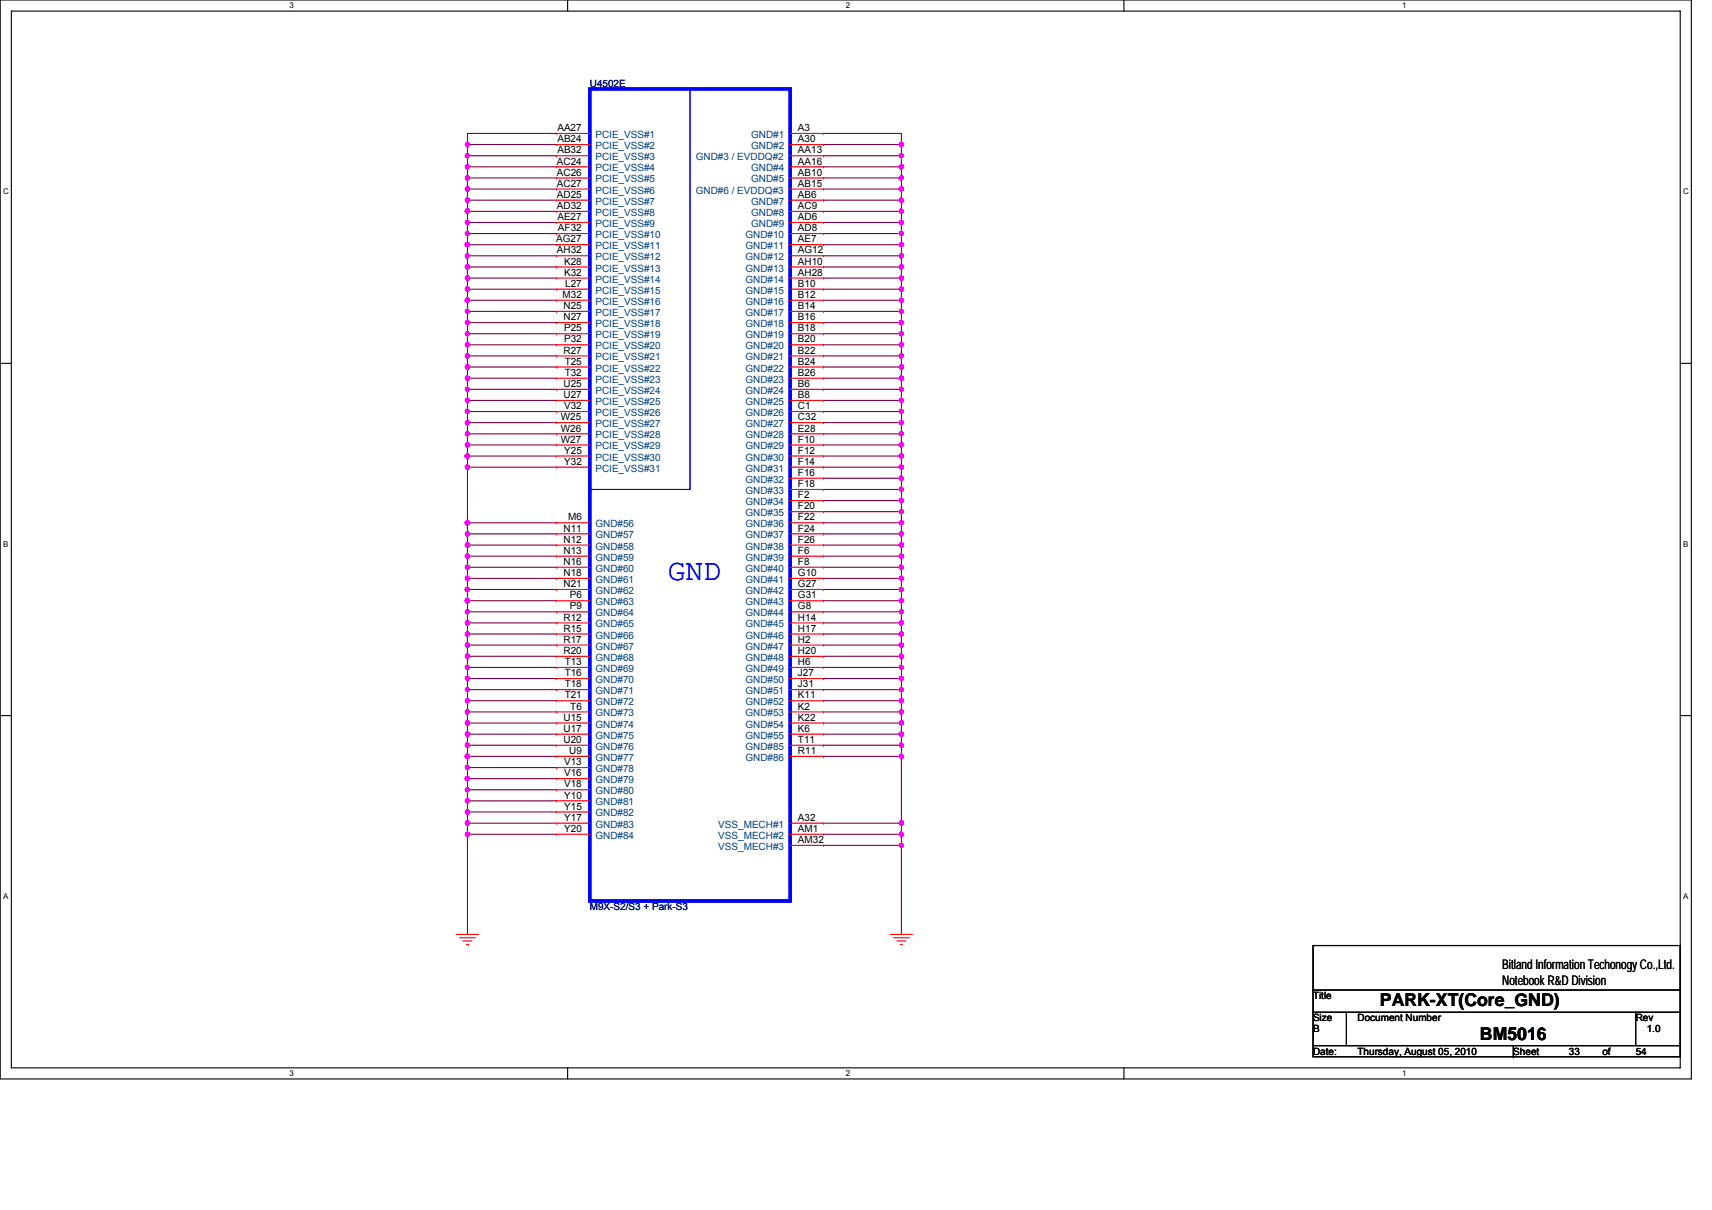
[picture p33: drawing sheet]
<svg xmlns="http://www.w3.org/2000/svg" width="297mm" height="210mm" viewBox="0 0 297 210" stroke-linecap="round" stroke-linejoin="round" font-family="sans-serif">
<defs><g id="words">
<text font-size="5.2" fill="#00f" x="115.9" y="100.7">GND</text>
<g font-size="3.1">
<text x="239.4" y="174.6">PARK-XT(Core_GND)</text>
<text x="256.8" y="180.4">BM5016</text>
</g>
<g font-size="2.3">
<text x="260.6" y="168.2">Bitland Information Techonogy Co.,Ltd.</text>
<text x="260.6" y="170.9">Notebook R&amp;D Division</text>
</g>
<g font-size="1.7" fill="#000080">
<text x="102.3" y="15">U4502E</text>
<text x="102.3" y="157.9">M9X-S2/S3 + Park-S3</text>
</g>
<g font-size="1.7">
<text x="96.7" y="22.8">AA27</text>
<text x="138.4" y="22.8">A3</text>
<text x="96.6" y="28.6">AC24</text>
<text x="96.7" y="24.7">AB24</text>
<text x="96.7" y="26.6">AB32</text>
<text x="138.4" y="26.6">AA13</text>
<text x="138.4" y="24.7">A30</text>
<text x="138.4" y="28.6">AA16</text>
<text x="96.6" y="30.5">AC26</text>
<text x="96.6" y="32.4">AC27</text>
<text x="96.6" y="34.3">AD25</text>
<text x="138.4" y="32.4">AB15</text>
<text x="138.4" y="30.5">AB10</text>
<text x="138.4" y="34.3">AB6</text>
<text x="96.6" y="36.3">AD32</text>
<text x="96.7" y="38.2">AE27</text>
<text x="96.8" y="40.1">AF32</text>
<text x="138.4" y="40.1">AD8</text>
<text x="138.4" y="36.3">AC9</text>
<text x="138.4" y="38.2">AD6</text>
<text x="96.5" y="42.1">AG27</text>
<text x="96.6" y="44">AH32</text>
<text x="97.9" y="45.9">K28</text>
<text x="97.9" y="47.9">K32</text>
<text x="138.4" y="42.1">AE7</text>
<text x="138.4" y="44">AG12</text>
<text x="138.4" y="45.9">AH10</text>
<text x="138.4" y="47.9">AH28</text>
<text x="97.6" y="51.7">M32</text>
<text x="97.8" y="53.6">N25</text>
<text x="98.1" y="49.8">L27</text>
<text x="138.4" y="49.8">B10</text>
<text x="138.4" y="51.7">B12</text>
<text x="138.4" y="53.6">B14</text>
<text x="97.8" y="55.6">N27</text>
<text x="97.9" y="57.5">P25</text>
<text x="97.9" y="59.4">P32</text>
<text x="138.4" y="55.6">B16</text>
<text x="138.4" y="57.5">B18</text>
<text x="138.4" y="59.4">B20</text>
<text x="97.8" y="61.4">R27</text>
<text x="98" y="63.3">T25</text>
<text x="98" y="65.2">T32</text>
<text x="138.4" y="61.4">B22</text>
<text x="138.4" y="63.3">B24</text>
<text x="138.4" y="65.2">B26</text>
<text x="97.8" y="67.2">U25</text>
<text x="97.8" y="69.1">U27</text>
<text x="97.9" y="71">V32</text>
<text x="138.4" y="67.2">B6</text>
<text x="138.4" y="69.1">B8</text>
<text x="138.4" y="71">C1</text>
<text x="97.3" y="72.9">W25</text>
<text x="97.3" y="74.9">W26</text>
<text x="97.3" y="76.8">W27</text>
<text x="138.4" y="72.9">C32</text>
<text x="138.4" y="74.9">E28</text>
<text x="138.4" y="76.8">F10</text>
<text x="97.9" y="78.7">Y25</text>
<text x="97.9" y="80.7">Y32</text>
<text x="138.4" y="78.7">F12</text>
<text x="138.4" y="80.7">F14</text>
<text x="138.4" y="82.6">F16</text>
<text x="138.4" y="84.5">F18</text>
<text x="138.4" y="86.5">F2</text>
<text x="138.4" y="88.4">F20</text>
<text x="97.8" y="92.2">N11</text>
<text x="97.8" y="94.2">N12</text>
<text x="98.6" y="90.3">M6</text>
<text x="138.4" y="90.3">F22</text>
<text x="138.4" y="92.2">F24</text>
<text x="138.4" y="94.2">F26</text>
<text x="97.8" y="96.1">N13</text>
<text x="97.8" y="98">N16</text>
<text x="97.8" y="100">N18</text>
<text x="97.8" y="101.9">N21</text>
<text x="138.4" y="96.1">F6</text>
<text x="138.4" y="98">F8</text>
<text x="138.4" y="100">G10</text>
<text x="138.4" y="101.9">G27</text>
<text x="97.8" y="107.7">R12</text>
<text x="98.8" y="103.8">P6</text>
<text x="98.8" y="105.8">P9</text>
<text x="138.4" y="103.8">G31</text>
<text x="138.4" y="105.8">G8</text>
<text x="138.4" y="107.7">H14</text>
<text x="97.8" y="109.6">R15</text>
<text x="97.8" y="111.5">R17</text>
<text x="97.8" y="113.5">R20</text>
<text x="138.4" y="109.6">H17</text>
<text x="138.4" y="111.5">H2</text>
<text x="138.4" y="113.5">H20</text>
<text x="98" y="115.4">T13</text>
<text x="98" y="117.3">T16</text>
<text x="98" y="119.3">T18</text>
<text x="138.4" y="115.4">H6</text>
<text x="138.4" y="117.3">J27</text>
<text x="138.4" y="119.3">J31</text>
<text x="97.8" y="125.1">U15</text>
<text x="98" y="121.2">T21</text>
<text x="99" y="123.1">T6</text>
<text x="138.4" y="121.2">K11</text>
<text x="138.4" y="123.1">K2</text>
<text x="138.4" y="125.1">K22</text>
<text x="97.8" y="127">U17</text>
<text x="97.8" y="128.9">U20</text>
<text x="98.8" y="130.9">U9</text>
<text x="138.4" y="127">K6</text>
<text x="138.4" y="128.9">T11</text>
<text x="138.4" y="130.9">R11</text>
<text x="97.9" y="132.8">V13</text>
<text x="97.9" y="134.7">V16</text>
<text x="97.9" y="136.7">V18</text>
<text x="97.9" y="138.6">Y10</text>
<text x="97.9" y="140.5">Y15</text>
<text x="97.9" y="142.5">Y17</text>
<text x="138.4" y="142.5">A32</text>
<text x="97.9" y="144.4">Y20</text>
<text x="138.4" y="144.4">AM1</text>
<text x="138.4" y="146.3">AM32</text>
<text x="227.8" y="173.4">Title</text>
<text x="227.8" y="177.2">Size</text>
<text x="227.8" y="179.1">B</text>
<text x="235.5" y="177.2">Document Number</text>
<text x="283.8" y="177.2">Rev</text>
<text x="285.7" y="179.1">1.0</text>
<text x="227.8" y="183">Date:</text>
<text x="235.5" y="183">Thursday, August 05, 2010</text>
<text x="262.6" y="183">Sheet</text>
<text x="272.2" y="183">33</text>
<text x="278" y="183">of</text>
<text x="283.8" y="183">54</text>
</g>
<g font-size="1.7" fill="#004080">
<text x="103.3" y="23.9">PCIE_VSS#1</text>
<text x="130.3" y="23.9">GND#1</text>
<text x="103.3" y="25.9">PCIE_VSS#2</text>
<text x="103.3" y="27.8">PCIE_VSS#3</text>
<text x="103.3" y="29.7">PCIE_VSS#4</text>
<text x="120.7" y="27.8">GND#3 / EVDDQ#2</text>
<text x="130.3" y="25.9">GND#2</text>
<text x="130.3" y="29.7">GND#4</text>
<text x="103.3" y="31.7">PCIE_VSS#5</text>
<text x="103.3" y="33.6">PCIE_VSS#6</text>
<text x="103.3" y="35.5">PCIE_VSS#7</text>
<text x="120.7" y="33.6">GND#6 / EVDDQ#3</text>
<text x="130.3" y="31.7">GND#5</text>
<text x="130.3" y="35.5">GND#7</text>
<text x="103.3" y="41.3">PCIE_VSS#10</text>
<text x="103.3" y="37.5">PCIE_VSS#8</text>
<text x="103.3" y="39.4">PCIE_VSS#9</text>
<text x="129.3" y="41.3">GND#10</text>
<text x="130.3" y="37.5">GND#8</text>
<text x="130.3" y="39.4">GND#9</text>
<text x="103.3" y="43.2">PCIE_VSS#11</text>
<text x="103.3" y="45.2">PCIE_VSS#12</text>
<text x="103.3" y="47.1">PCIE_VSS#13</text>
<text x="129.3" y="43.2">GND#11</text>
<text x="129.3" y="45.2">GND#12</text>
<text x="129.3" y="47.1">GND#13</text>
<text x="103.3" y="49">PCIE_VSS#14</text>
<text x="103.3" y="51">PCIE_VSS#15</text>
<text x="103.3" y="52.9">PCIE_VSS#16</text>
<text x="129.3" y="49">GND#14</text>
<text x="129.3" y="51">GND#15</text>
<text x="129.3" y="52.9">GND#16</text>
<text x="103.3" y="54.8">PCIE_VSS#17</text>
<text x="103.3" y="56.8">PCIE_VSS#18</text>
<text x="103.3" y="58.7">PCIE_VSS#19</text>
<text x="129.3" y="54.8">GND#17</text>
<text x="129.3" y="56.8">GND#18</text>
<text x="129.3" y="58.7">GND#19</text>
<text x="103.3" y="60.6">PCIE_VSS#20</text>
<text x="103.3" y="62.5">PCIE_VSS#21</text>
<text x="103.3" y="64.5">PCIE_VSS#22</text>
<text x="129.3" y="60.6">GND#20</text>
<text x="129.3" y="62.5">GND#21</text>
<text x="129.3" y="64.5">GND#22</text>
<text x="103.3" y="66.4">PCIE_VSS#23</text>
<text x="103.3" y="68.3">PCIE_VSS#24</text>
<text x="103.3" y="70.3">PCIE_VSS#25</text>
<text x="129.3" y="66.4">GND#23</text>
<text x="129.3" y="68.3">GND#24</text>
<text x="129.3" y="70.3">GND#25</text>
<text x="103.3" y="72.2">PCIE_VSS#26</text>
<text x="103.3" y="74.1">PCIE_VSS#27</text>
<text x="103.3" y="76.1">PCIE_VSS#28</text>
<text x="103.3" y="78">PCIE_VSS#29</text>
<text x="129.3" y="72.2">GND#26</text>
<text x="129.3" y="74.1">GND#27</text>
<text x="129.3" y="76.1">GND#28</text>
<text x="129.3" y="78">GND#29</text>
<text x="103.3" y="79.9">PCIE_VSS#30</text>
<text x="103.3" y="81.9">PCIE_VSS#31</text>
<text x="129.3" y="79.9">GND#30</text>
<text x="129.3" y="81.9">GND#31</text>
<text x="129.3" y="83.8">GND#32</text>
<text x="129.3" y="85.7">GND#33</text>
<text x="129.3" y="87.7">GND#34</text>
<text x="129.3" y="89.6">GND#35</text>
<text x="103.3" y="91.5">GND#56</text>
<text x="103.3" y="93.4">GND#57</text>
<text x="103.3" y="95.4">GND#58</text>
<text x="129.3" y="91.5">GND#36</text>
<text x="129.3" y="93.4">GND#37</text>
<text x="129.3" y="95.4">GND#38</text>
<text x="103.3" y="97.3">GND#59</text>
<text x="103.3" y="99.2">GND#60</text>
<text x="103.3" y="101.2">GND#61</text>
<text x="129.3" y="97.3">GND#39</text>
<text x="129.3" y="99.2">GND#40</text>
<text x="129.3" y="101.2">GND#41</text>
<text x="103.3" y="103.1">GND#62</text>
<text x="103.3" y="105">GND#63</text>
<text x="103.3" y="107">GND#64</text>
<text x="129.3" y="103.1">GND#42</text>
<text x="129.3" y="105">GND#43</text>
<text x="129.3" y="107">GND#44</text>
<text x="103.3" y="108.9">GND#65</text>
<text x="103.3" y="110.8">GND#66</text>
<text x="103.3" y="112.7">GND#67</text>
<text x="129.3" y="108.9">GND#45</text>
<text x="129.3" y="110.8">GND#46</text>
<text x="129.3" y="112.7">GND#47</text>
<text x="103.3" y="114.7">GND#68</text>
<text x="103.3" y="116.6">GND#69</text>
<text x="103.3" y="118.5">GND#70</text>
<text x="129.3" y="114.7">GND#48</text>
<text x="129.3" y="116.6">GND#49</text>
<text x="129.3" y="118.5">GND#50</text>
<text x="103.3" y="120.5">GND#71</text>
<text x="103.3" y="122.4">GND#72</text>
<text x="103.3" y="124.3">GND#73</text>
<text x="129.3" y="120.5">GND#51</text>
<text x="129.3" y="122.4">GND#52</text>
<text x="129.3" y="124.3">GND#53</text>
<text x="103.3" y="126.3">GND#74</text>
<text x="103.3" y="128.2">GND#75</text>
<text x="103.3" y="130.1">GND#76</text>
<text x="129.3" y="126.3">GND#54</text>
<text x="129.3" y="128.2">GND#55</text>
<text x="129.3" y="130.1">GND#85</text>
<text x="103.3" y="132">GND#77</text>
<text x="103.3" y="134">GND#78</text>
<text x="103.3" y="135.9">GND#79</text>
<text x="103.3" y="137.8">GND#80</text>
<text x="129.3" y="132">GND#86</text>
<text x="103.3" y="139.8">GND#81</text>
<text x="103.3" y="141.7">GND#82</text>
<text x="103.3" y="143.6">GND#83</text>
<text x="124.6" y="143.6">VSS_MECH#1</text>
<text x="103.3" y="145.6">GND#84</text>
<text x="124.6" y="145.6">VSS_MECH#2</text>
<text x="124.6" y="147.5">VSS_MECH#3</text>
</g>
<g font-size="1.4">
<text x="50.2" y="1.5">3</text>
<text x="146.7" y="1.5">2</text>
<text x="243.3" y="1.5">1</text>
<text x=".5" y="33.7">C</text>
<text x="292" y="33.7">C</text>
<text x=".5" y="94.9">B</text>
<text x="292" y="94.9">B</text>
<text x=".5" y="156">A</text>
<text x="292" y="156">A</text>
<text x="50.2" y="186.8">3</text>
<text x="146.7" y="186.8">2</text>
<text x="243.3" y="186.8">1</text>
</g>
</g></defs>
<path d="M0 0h293.5v187.2h-293.5zM2 1.9h289.5v183.4h-289.5z" fill="none" stroke="#000" stroke-width=".19"/>
<g fill="#fff">
<path d="M50.2 .2h.8v1.6h-.8z"/>
<path d="M50.2 185.5h.8v1.6h-.8z"/>
</g>
<path d="M98.5 0v1.9M98.5 185.3v1.9" fill="none" stroke="#000" stroke-width=".19"/>
<g fill="#fff">
<path d="M146.7 .2h.8v1.6h-.8z"/>
<path d="M146.7 185.5h.8v1.6h-.8z"/>
</g>
<path d="M195 0v1.9M195 185.3v1.9" fill="none" stroke="#000" stroke-width=".19"/>
<g fill="#fff">
<path d="M243.3 .2h.7v1.6h-.7z"/>
<path d="M243.3 185.5h.7v1.6h-.7z"/>
<path d="M.5 32.5h1v1.5h-1z"/>
<path d="M292 32.5h1v1.5h-1z"/>
<path d="M.5 93.6h.9v1.6h-.9z"/>
<path d="M292 93.6h.9v1.6h-.9z"/>
</g>
<path d="M0 63.1h2M291.5 63.1h2" fill="none" stroke="#000" stroke-width=".19"/>
<g fill="#fff">
<path d="M.5 154.7h.9v1.6h-.9z"/>
<path d="M292 154.7h.9v1.6h-.9z"/>
</g>
<path d="M0 124.2h2M291.5 124.2h2M227.8 164.1h63.7v19.3h-63.7zM227.8 171.8h63.7M227.8 175.7h63.7M233.6 175.7v5.8M283.8 175.7v5.8M227.8 181.5h63.7M262.6 183.4h.1M262.6 181.5v1.9" fill="none" stroke="#000" stroke-width=".19"/>
<g fill="none" stroke="#800040" stroke-width=".19">
<path d="M81.1 27v2h15.5M81.1 27h.1M81.1 38.6h.1M81.1 36.7h.1M81.1 30.9h15.5M81.1 32.8h.1M81.1 30.9v1.9M81.1 34.7h15.5M81.1 34.7h.1M81.1 32.8v1.9M81.1 36.7h15.5M81.1 38.6h15.5"/>
<path d="M81.1 29h.1M81.1 25.1v1.9h15.5M81.1 25.1h.1M81.1 29v1.9M81.1 34.7v11.6M81.1 32.8h15.5M96.6 23.2h-15.5v1.9h15.5M142.9 23.2h13.5v1.9M142.9 25.1h13.5M142.9 27h13.5M142.9 29h13.5M142.9 30.9h13.5"/>
<path d="M142.9 32.8h13.5M142.9 34.7h13.5M142.9 36.7h13.5M142.9 38.6h13.5M156.4 25.1h.1M156.4 27h.1M156.4 29h.1M156.4 30.9h.1M156.4 32.8h.1M156.4 34.7h.1M156.4 36.7h.1M156.4 38.6h.1"/>
<path d="M156.4 25.1v67.5M81.1 40.5h.1M81.1 50.2h.1M81.1 46.3v2M81.1 59.8h.1M81.1 42.5h.1M81.1 56h.1M81.1 44.4h.1M81.1 40.5h15.5M81.1 42.5h15.5M81.1 44.4h15.5M81.1 46.3h.1"/>
<path d="M81.1 48.3h.1M81.1 50.2h15.5M81.1 52.1h15.5M81.1 54h15.5M81.1 56h15.5M81.1 57.9h15.5M81.1 59.8h15.5M81.1 57.9h.1M81.1 48.3v1.9M81.1 54h.1M81.1 52.1h.1M81.1 50.2v23.1"/>
<path d="M81.1 46.3h15.5M81.1 48.3h15.5M142.9 40.5h13.5M142.9 42.5h13.5M142.9 44.4h13.5M142.9 46.3h13.5M142.9 48.3h13.5M142.9 50.2h13.5M142.9 52.1h13.5M142.9 54h13.5M142.9 56h13.5M142.9 59.8h13.5"/>
<path d="M142.9 57.9h13.5M156.4 44.4h.1M156.4 46.3h.1M156.4 48.3h.1M156.4 50.2h.1M156.4 52.1h.1M156.4 54h.1M156.4 57.9h.1M156.4 59.8h.1M156.4 40.5h.1M156.4 42.5h.1M156.4 56h.1"/>
<path d="M81.1 71.4h15.5M81.1 73.3h15.5M81.1 79.1h15.5M81.1 77.2h.1M81.1 71.4h.1M81.1 73.3v2h15.5M81.1 73.3h.1M81.1 61.8h15.5M81.1 63.7h15.5M81.1 65.6h15.5M81.1 67.6h15.5M81.1 77.2h15.5"/>
<path d="M81.1 69.5h15.5M81.1 75.3h.1M81.1 61.8h.1M81.1 79.1h.1M81.1 69.5h.1M81.1 63.7h.1M81.1 67.6h.1M81.1 65.6h.1M81.1 75.3v15.4M142.9 77.2h13.5M142.9 79.1h13.5M142.9 67.6h13.5"/>
<path d="M142.9 61.8h13.5M142.9 63.7h13.5M142.9 65.6h13.5M142.9 69.5h13.5M142.9 71.4h13.5M142.9 73.3h13.5M142.9 75.3h13.5M156.4 61.8h.1M156.4 63.7h.1M156.4 67.6h.1M156.4 69.5h.1M156.4 71.4h.1"/>
<path d="M156.4 73.3h.1M156.4 75.3h.1M156.4 77.2h.1M156.4 79.1h.1M156.4 65.6h.1M81.1 81.1h15.5M81.1 94.6h.1M81.1 92.6h.1M81.1 96.5h15.5M81.1 98.4h.1M81.1 96.5h.1M81.1 98.4v2"/>
<path d="M81.1 94.6v1.9M81.1 90.7h.1M81.1 90.7v1.9h15.5M81.1 81.1h.1M81.1 94.6h15.5M81.1 92.6v2M81.1 96.5v1.9M81.1 98.4h15.5M81.1 90.7h15.5M142.9 81.1h13.5M142.9 83h13.5M142.9 84.9h13.5"/>
<path d="M142.9 86.9h13.5M142.9 88.8h13.5M142.9 90.7h13.5M142.9 94.6h13.5M142.9 96.5h13.5M142.9 98.4h13.5M142.9 92.6h.1M142.9 92.6h13.5M156.4 81.1h.1M156.4 83h.1M156.4 84.9h.1M156.4 86.9h.1"/>
<path d="M156.4 88.8h.1M156.4 92.6v2M156.4 94.6h.1M156.4 96.5h.1M156.4 98.4h.1M156.4 90.7h.1M156.4 94.6v34.7M81.1 112h.1M81.1 110v2M81.1 117.8h15.5M81.1 119.7h15.5M81.1 119.7h.1"/>
<path d="M81.1 117.8h.1M81.1 104.2h.1M81.1 106.2h15.5M81.1 102.3h.1M81.1 106.2v1.9M81.1 108.1h.1M81.1 113.9h.1M81.1 113.9v1.9M81.1 115.8h15.5M81.1 112v1.9M81.1 100.4h.1M81.1 115.8h.1"/>
<path d="M81.1 100.4h15.5M81.1 108.1v1.9h15.5M81.1 112h15.5M81.1 100.4v5.8M81.1 115.8v9.7M81.1 104.2h15.5M81.1 102.3h15.5M81.1 108.1h15.5M81.1 113.9h15.5M142.9 100.4h13.5M142.9 102.3h13.5M142.9 104.2h13.5"/>
<path d="M142.9 106.2h13.5M142.9 108.1h13.5M142.9 110h13.5M142.9 112h13.5M142.9 113.9h13.5M142.9 115.8h13.5M142.9 117.8h13.5M142.9 119.7h13.5M156.4 100.4h.1M156.4 102.3h.1M156.4 104.2h.1M156.4 106.2h.1"/>
<path d="M156.4 108.1h.1M156.4 110h.1M156.4 112h.1M156.4 113.9h.1M156.4 115.8h.1M156.4 117.8h.1M156.4 119.7h.1M81.1 127.4v1.9M81.1 121.6h15.5M81.1 123.5h15.5M81.1 129.3h.1M81.1 123.5h.1"/>
<path d="M81.1 121.6h.1M81.1 125.5h15.5M81.1 127.4h.1M81.1 129.3h15.5M81.1 133.2h15.5M81.1 131.3h15.5M81.1 125.5v1.9M81.1 133.2h.1M81.1 131.3h.1M81.1 139h15.5M81.1 135.1h15.5M81.1 135.1h.1"/>
<path d="M81.1 137.1h15.5M81.1 139h.1M81.1 137.1h.1M81.1 129.3v11.6M81.1 127.4h15.5M142.9 121.6h13.5M142.9 123.5h13.5M142.9 125.5h13.5M142.9 127.4h13.5M142.9 129.3h.1M142.9 131.3h.1M142.9 129.3h13.5"/>
<path d="M142.9 131.3h13.5M156.4 125.5h.1M156.4 131.3v11.6M156.4 121.6h.1M156.4 123.5h.1M156.4 127.4h.1M156.4 129.3v2M81.1 140.9h15.5M81.1 140.9v2h15.5M81.1 140.9h.1M81.1 144.8v17.4M81.1 144.8h.1"/>
<path d="M81.1 142.9h.1M81.1 142.9v1.9M81.1 144.8h15.5M142.9 142.9h13.5M142.9 144.8h13.5M142.9 146.7h13.5M156.4 142.9h.1M156.4 144.8h.1M156.4 146.7h.1M156.4 142.9v19.3"/>
</g>
<g fill="#f0f" stroke="#f0f" stroke-width=".19">
<circle cx="156.4" cy="125.5" r=".38"/>
<circle cx="156.4" cy="44.4" r=".38"/>
<circle cx="156.4" cy="46.3" r=".38"/>
<circle cx="156.4" cy="48.2" r=".38"/>
<circle cx="156.4" cy="50.2" r=".38"/>
<circle cx="156.4" cy="52.1" r=".38"/>
<circle cx="156.4" cy="54" r=".38"/>
<circle cx="156.4" cy="57.9" r=".38"/>
<circle cx="156.4" cy="59.8" r=".38"/>
<circle cx="156.4" cy="61.8" r=".38"/>
<circle cx="156.4" cy="63.7" r=".38"/>
<circle cx="156.4" cy="67.6" r=".38"/>
<circle cx="156.4" cy="142.8" r=".38"/>
<circle cx="156.4" cy="144.8" r=".38"/>
<circle cx="156.4" cy="69.5" r=".38"/>
<circle cx="156.4" cy="71.4" r=".38"/>
<circle cx="156.4" cy="73.3" r=".38"/>
<circle cx="156.4" cy="75.3" r=".38"/>
<circle cx="156.4" cy="77.2" r=".38"/>
<circle cx="156.4" cy="79.1" r=".38"/>
<circle cx="156.4" cy="81.1" r=".38"/>
<circle cx="156.4" cy="83" r=".38"/>
<circle cx="156.4" cy="84.9" r=".38"/>
<circle cx="156.4" cy="86.9" r=".38"/>
<circle cx="156.4" cy="88.8" r=".38"/>
<circle cx="156.4" cy="94.6" r=".38"/>
<circle cx="156.4" cy="96.5" r=".38"/>
<circle cx="156.4" cy="98.4" r=".38"/>
<circle cx="156.4" cy="100.4" r=".38"/>
<circle cx="156.4" cy="102.3" r=".38"/>
<circle cx="156.4" cy="104.2" r=".38"/>
<circle cx="156.4" cy="106.2" r=".38"/>
<circle cx="156.4" cy="108.1" r=".38"/>
<circle cx="156.4" cy="110" r=".38"/>
<circle cx="156.4" cy="25.1" r=".38"/>
<circle cx="156.4" cy="111.9" r=".38"/>
<circle cx="156.4" cy="27" r=".38"/>
<circle cx="156.4" cy="113.9" r=".38"/>
<circle cx="156.4" cy="28.9" r=".38"/>
<circle cx="156.4" cy="30.9" r=".38"/>
<circle cx="156.4" cy="115.8" r=".38"/>
<circle cx="156.4" cy="32.8" r=".38"/>
<circle cx="156.4" cy="117.7" r=".38"/>
<circle cx="156.4" cy="34.7" r=".38"/>
<circle cx="156.4" cy="119.7" r=".38"/>
<circle cx="156.4" cy="36.7" r=".38"/>
<circle cx="156.4" cy="38.6" r=".38"/>
<circle cx="156.4" cy="121.6" r=".38"/>
<circle cx="156.4" cy="40.5" r=".38"/>
<circle cx="156.4" cy="123.5" r=".38"/>
<circle cx="81.1" cy="111.9" r=".38"/>
<circle cx="156.4" cy="42.4" r=".38"/>
<circle cx="81.1" cy="27" r=".38"/>
<circle cx="81.1" cy="94.6" r=".38"/>
<circle cx="156.4" cy="146.7" r=".38"/>
<circle cx="81.1" cy="92.6" r=".38"/>
<circle cx="81.1" cy="79.1" r=".38"/>
<circle cx="81.1" cy="77.2" r=".38"/>
<circle cx="81.1" cy="38.6" r=".38"/>
<circle cx="81.1" cy="42.4" r=".38"/>
<circle cx="81.1" cy="40.5" r=".38"/>
<circle cx="81.1" cy="52.1" r=".38"/>
<circle cx="81.1" cy="50.2" r=".38"/>
<circle cx="81.1" cy="36.7" r=".38"/>
<circle cx="81.1" cy="59.8" r=".38"/>
<circle cx="81.1" cy="56" r=".38"/>
<circle cx="81.1" cy="71.4" r=".38"/>
<circle cx="81.1" cy="32.8" r=".38"/>
<circle cx="81.1" cy="44.4" r=".38"/>
<circle cx="81.1" cy="34.7" r=".38"/>
<circle cx="81.1" cy="46.3" r=".38"/>
<circle cx="81.1" cy="48.2" r=".38"/>
<circle cx="81.1" cy="73.3" r=".38"/>
<circle cx="81.1" cy="75.3" r=".38"/>
<circle cx="81.1" cy="61.8" r=".38"/>
<circle cx="81.1" cy="69.5" r=".38"/>
<circle cx="81.1" cy="57.9" r=".38"/>
<circle cx="81.1" cy="63.7" r=".38"/>
<circle cx="81.1" cy="54" r=".38"/>
<circle cx="81.1" cy="67.6" r=".38"/>
<circle cx="81.1" cy="65.6" r=".38"/>
<circle cx="81.1" cy="131.3" r=".38"/>
<circle cx="81.1" cy="129.3" r=".38"/>
<circle cx="81.1" cy="125.5" r=".38"/>
<circle cx="81.1" cy="123.5" r=".38"/>
<circle cx="81.1" cy="121.6" r=".38"/>
<circle cx="81.1" cy="127.4" r=".38"/>
<circle cx="81.1" cy="119.7" r=".38"/>
<circle cx="81.1" cy="117.7" r=".38"/>
<circle cx="81.1" cy="135.1" r=".38"/>
<circle cx="81.1" cy="133.2" r=".38"/>
<circle cx="81.1" cy="104.2" r=".38"/>
<circle cx="81.1" cy="102.3" r=".38"/>
<circle cx="81.1" cy="108.1" r=".38"/>
<circle cx="81.1" cy="113.9" r=".38"/>
<circle cx="81.1" cy="30.9" r=".38"/>
<circle cx="81.1" cy="28.9" r=".38"/>
<circle cx="81.1" cy="25.1" r=".38"/>
<circle cx="156.4" cy="92.6" r=".38"/>
<circle cx="81.1" cy="140.9" r=".38"/>
<circle cx="81.1" cy="139" r=".38"/>
<circle cx="81.1" cy="100.4" r=".38"/>
<circle cx="81.1" cy="106.2" r=".38"/>
<circle cx="156.4" cy="90.7" r=".38"/>
<circle cx="156.4" cy="65.6" r=".38"/>
<circle cx="156.4" cy="129.3" r=".38"/>
<circle cx="156.4" cy="127.4" r=".38"/>
<circle cx="81.1" cy="144.8" r=".38"/>
<circle cx="81.1" cy="142.8" r=".38"/>
<circle cx="81.1" cy="137" r=".38"/>
<circle cx="81.1" cy="115.8" r=".38"/>
<circle cx="156.4" cy="131.3" r=".38"/>
<circle cx="81.1" cy="98.4" r=".38"/>
<circle cx="81.1" cy="96.5" r=".38"/>
<circle cx="81.1" cy="90.7" r=".38"/>
<circle cx="81.1" cy="81.1" r=".38"/>
<circle cx="156.4" cy="56" r=".38"/>
<circle cx="81.1" cy="110" r=".38"/>
</g>
<g fill="none" stroke="#f00" stroke-width=".19">
<path d="M96.6 23.2h.1M96.6 25.1h.1M96.6 27h.1M96.6 29h.1M96.6 30.9h.1M96.6 32.8h.1M96.6 34.7h.1M96.6 36.7h.1M96.6 38.6h.1M96.6 23.2h5.7M96.6 25.1h5.7M96.6 27h5.7"/>
<path d="M96.6 29h5.7M96.6 30.9h5.7M96.6 32.8h5.7M96.6 34.7h5.7M96.6 36.7h5.7M96.6 38.6h5.7M137.1 23.2h5.8M137.1 25.1h5.8M137.1 27h5.8M137.1 29h5.8M137.1 30.9h5.8M137.1 32.8h5.8"/>
<path d="M137.1 34.7h5.8M137.1 36.7h5.8M137.1 38.6h5.8M142.9 23.2h.1M142.9 25.1h.1M142.9 27h.1M142.9 29h.1M142.9 30.9h.1M142.9 32.8h.1M142.9 34.7h.1M142.9 36.7h.1M142.9 38.6h.1"/>
<path d="M96.6 40.5h.1M96.6 42.5h.1M96.6 44.4h.1M96.6 46.3h.1M96.6 48.3h.1M96.6 50.2h.1M96.6 52.1h.1M96.6 54h.1M96.6 56h.1M96.6 57.9h.1M96.6 59.8h.1M96.6 40.5h5.7"/>
<path d="M96.6 42.5h5.7M96.6 44.4h5.7M96.6 46.3h5.7M96.6 48.3h5.7M96.6 50.2h5.7M96.6 52.1h5.7M96.6 54h5.7M96.6 56h5.7M96.6 57.9h5.7M96.6 59.8h5.7M137.1 40.5h5.8M137.1 42.5h5.8"/>
<path d="M137.1 44.4h5.8M137.1 46.3h5.8M137.1 48.3h5.8M137.1 50.2h5.8M137.1 52.1h5.8M137.1 54h5.8M137.1 56h5.8M137.1 57.9h5.8M137.1 59.8h5.8M142.9 40.5h.1M142.9 42.5h.1M142.9 44.4h.1"/>
<path d="M142.9 46.3h.1M142.9 48.3h.1M142.9 50.2h.1M142.9 52.1h.1M142.9 54h.1M142.9 56h.1M142.9 57.9h.1M142.9 59.8h.1M96.6 61.8h.1M96.6 63.7h.1M96.6 65.6h.1M96.6 67.6h.1"/>
<path d="M96.6 69.5h.1M96.6 71.4h.1M96.6 73.3h.1M96.6 75.3h.1M96.6 77.2h.1M96.6 79.1h.1M96.6 61.8h5.7M96.6 63.7h5.7M96.6 65.6h5.7M96.6 67.6h5.7M96.6 69.5h5.7M96.6 71.4h5.7"/>
<path d="M96.6 73.3h5.7M96.6 75.3h5.7M96.6 77.2h5.7M96.6 79.1h5.7M137.1 61.8h5.8M137.1 63.7h5.8M137.1 65.6h5.8M137.1 67.6h5.8M137.1 69.5h5.8M137.1 71.4h5.8M137.1 73.3h5.8M137.1 75.3h5.8"/>
<path d="M137.1 77.2h5.8M137.1 79.1h5.8M142.9 61.8h.1M142.9 63.7h.1M142.9 65.6h.1M142.9 67.6h.1M142.9 69.5h.1M142.9 71.4h.1M142.9 73.3h.1M142.9 75.3h.1M142.9 77.2h.1M142.9 79.1h.1"/>
<path d="M96.6 81.1h.1M96.6 90.7h.1M96.6 92.6h.1M96.6 94.6h.1M96.6 96.5h.1M96.6 98.4h.1M96.6 81.1h5.7M96.6 90.7h5.7M96.6 92.6h5.7M96.6 94.6h5.7M96.6 96.5h5.7M96.6 98.4h5.7"/>
<path d="M137.1 81.1h5.8M137.1 83h5.8M137.1 84.9h5.8M137.1 86.9h5.8M137.1 88.8h5.8M137.1 90.7h5.8M137.1 92.6h5.8M137.1 94.6h5.8M137.1 96.5h5.8M137.1 98.4h5.8M142.9 81.1h.1M142.9 83h.1"/>
<path d="M142.9 84.9h.1M142.9 86.9h.1M142.9 88.8h.1M142.9 90.7h.1M142.9 92.6h.1M142.9 94.6h.1M142.9 96.5h.1M142.9 98.4h.1M96.6 100.4h.1M96.6 102.3h.1M96.6 104.2h.1M96.6 106.2h.1"/>
<path d="M96.6 108.1h.1M96.6 110h.1M96.6 112h.1M96.6 113.9h.1M96.6 115.8h.1M96.6 117.8h.1M96.6 119.7h.1M96.6 100.4h5.7M96.6 102.3h5.7M96.6 104.2h5.7M96.6 106.2h5.7M96.6 108.1h5.7"/>
<path d="M96.6 110h5.7M96.6 112h5.7M96.6 113.9h5.7M96.6 115.8h5.7M96.6 117.8h5.7M96.6 119.7h5.7M137.1 100.4h5.8M137.1 102.3h5.8M137.1 104.2h5.8M137.1 106.2h5.8M137.1 108.1h5.8M137.1 110h5.8"/>
<path d="M137.1 112h5.8M137.1 113.9h5.8M137.1 115.8h5.8M137.1 117.8h5.8M137.1 119.7h5.8M142.9 100.4h.1M142.9 102.3h.1M142.9 104.2h.1M142.9 106.2h.1M142.9 108.1h.1M142.9 110h.1M142.9 112h.1"/>
<path d="M142.9 113.9h.1M142.9 115.8h.1M142.9 117.8h.1M142.9 119.7h.1M96.6 121.6h.1M96.6 123.5h.1M96.6 125.5h.1M96.6 127.4h.1M96.6 129.3h.1M96.6 131.3h.1M96.6 133.2h.1M96.6 135.1h.1"/>
<path d="M96.6 137.1h.1M96.6 139h.1M96.6 121.6h5.7M96.6 123.5h5.7M96.6 125.5h5.7M96.6 127.4h5.7M96.6 129.3h5.7M96.6 131.3h5.7M96.6 133.2h5.7M96.6 135.1h5.7M96.6 137.1h5.7M96.6 139h5.7"/>
<path d="M137.1 121.6h5.8M137.1 123.5h5.8M137.1 125.5h5.8M137.1 127.4h5.8M137.1 129.3h5.8M137.1 131.3h5.8M142.9 121.6h.1M142.9 123.5h.1M142.9 125.5h.1M142.9 127.4h.1M142.9 129.3h.1M142.9 131.3h.1"/>
<path d="M96.6 140.9h.1M96.6 142.9h.1M96.6 144.8h.1M96.6 142.9h5.7M96.6 144.8h5.7M96.6 140.9h5.7M137.1 142.9h5.8M137.1 144.8h5.8M137.1 146.7h5.8M142.9 142.9h.1M142.9 144.8h.1M142.9 146.7h.1"/>
<path d="M79.2 162.2h3.8M79.8 162.7h2.7M80.3 163.3h1.6M80.9 163.9h.4M81.3 163.9h.1M154.5 162.2h3.8M155 162.7h2.8M155.6 163.3h1.6M156.2 163.9h.4"/>
</g>
<path d="M102.3 15.4h34.8v141h-34.8z" fill="none" stroke="#00f" stroke-width=".57"/>
<path d="M119.7 15.4v69.5h-17.4M102.3 84.9h.1" fill="none" stroke="#00f" stroke-width=".19"/>
<use href="#words"/>
</svg>
